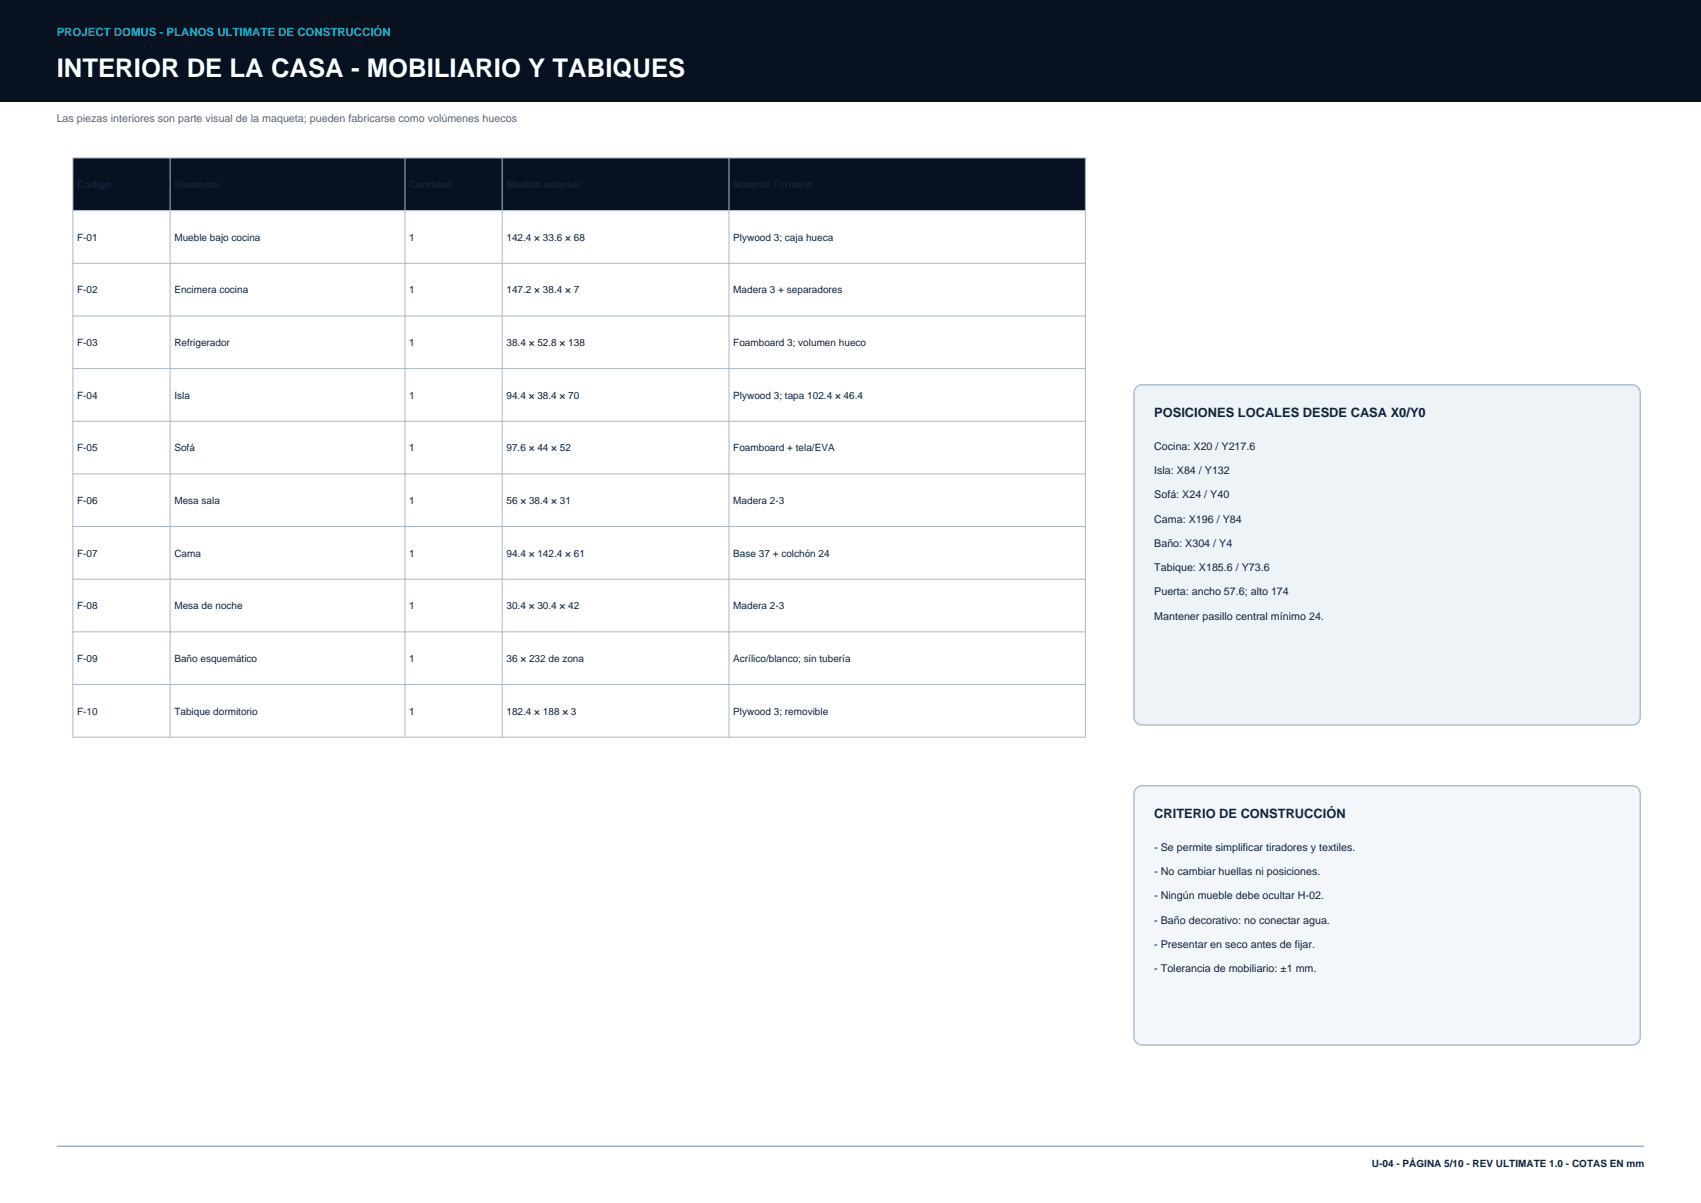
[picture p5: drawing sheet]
<svg xmlns="http://www.w3.org/2000/svg" width="420mm" height="297mm" viewBox="0 0 420 297" stroke-linecap="round" stroke-linejoin="round" font-family="sans-serif">
<defs><g id="words">
<text font-size="6.3" fill="#fff" x="14" y="19">INTERIOR DE LA CASA - MOBILIARIO Y TABIQUES</text>
<g font-size="3.2" fill="#10233f">
<text x="285" y="103">POSICIONES LOCALES DESDE CASA X0/Y0</text>
<text x="285" y="202">CRITERIO DE CONSTRUCCIÓN</text>
</g>
<text font-size="2.8" fill="#12b8d0" x="14" y="9">PROJECT DOMUS - PLANOS ULTIMATE DE CONSTRUCCIÓN</text>
<text font-size="2.6" fill="#52667a" x="14" y="30">Las piezas interiores son parte visual de la maqueta; pueden fabricarse como volúmenes huecos</text>
<g font-size="2.6" fill="#10233f">
<text x="285" y="111">Cocina: X20 / Y217.6</text>
<text x="285" y="117">Isla: X84 / Y132</text>
<text x="285" y="123">Sofá: X24 / Y40</text>
<text x="285" y="129">Cama: X196 / Y84</text>
<text x="285" y="135">Baño: X304 / Y4</text>
<text x="285" y="141">Tabique: X185.6 / Y73.6</text>
<text x="285" y="147">Puerta: ancho 57.6; alto 174</text>
<text x="285" y="153">Mantener pasillo central mínimo 24.</text>
<text x="285" y="210">- Se permite simplificar tiradores y textiles.</text>
<text x="285" y="216">- No cambiar huellas ni posiciones.</text>
<text x="285" y="222">- Ningún mueble debe ocultar H-02.</text>
<text x="285" y="228">- Baño decorativo: no conectar agua.</text>
<text x="285" y="234">- Presentar en seco antes de fijar.</text>
<text x="285" y="240">- Tolerancia de mobiliario: ±1 mm.</text>
</g>
<g font-size="2.5" fill="#10233f">
<text x="19.1" y="59.4">F-01</text>
<text x="43.1" y="59.4">Mueble bajo cocina</text>
<text x="101.1" y="59.4">1</text>
<text x="125.1" y="59.4">142.4 × 33.6 × 68</text>
<text x="181.1" y="59.4">Plywood 3; caja hueca</text>
<text x="19.1" y="72.4">F-02</text>
<text x="43.1" y="72.4">Encimera cocina</text>
<text x="101.1" y="72.4">1</text>
<text x="125.1" y="72.4">147.2 × 38.4 × 7</text>
<text x="181.1" y="72.4">Madera 3 + separadores</text>
<text x="19.1" y="85.4">F-03</text>
<text x="43.1" y="85.4">Refrigerador</text>
<text x="101.1" y="85.4">1</text>
<text x="125.1" y="85.4">38.4 × 52.8 × 138</text>
<text x="181.1" y="85.4">Foamboard 3; volumen hueco</text>
<text x="19.1" y="98.4">F-04</text>
<text x="43.1" y="98.4">Isla</text>
<text x="101.1" y="98.4">1</text>
<text x="125.1" y="98.4">94.4 × 38.4 × 70</text>
<text x="181.1" y="98.4">Plywood 3; tapa 102.4 × 46.4</text>
<text x="19.1" y="111.4">F-05</text>
<text x="43.1" y="111.4">Sofá</text>
<text x="101.1" y="111.4">1</text>
<text x="125.1" y="111.4">97.6 × 44 × 52</text>
<text x="181.1" y="111.4">Foamboard + tela/EVA</text>
<text x="19.1" y="124.4">F-06</text>
<text x="43.1" y="124.4">Mesa sala</text>
<text x="101.1" y="124.4">1</text>
<text x="125.1" y="124.4">56 × 38.4 × 31</text>
<text x="181.1" y="124.4">Madera 2-3</text>
<text x="19.1" y="137.4">F-07</text>
<text x="43.1" y="137.4">Cama</text>
<text x="101.1" y="137.4">1</text>
<text x="125.1" y="137.4">94.4 × 142.4 × 61</text>
<text x="181.1" y="137.4">Base 37 + colchón 24</text>
<text x="19.1" y="150.4">F-08</text>
<text x="43.1" y="150.4">Mesa de noche</text>
<text x="101.1" y="150.4">1</text>
<text x="125.1" y="150.4">30.4 × 30.4 × 42</text>
<text x="181.1" y="150.4">Madera 2-3</text>
<text x="19.1" y="163.4">F-09</text>
<text x="43.1" y="163.4">Baño esquemático</text>
<text x="101.1" y="163.4">1</text>
<text x="125.1" y="163.4">36 × 232 de zona</text>
<text x="181.1" y="163.4">Acrílico/blanco; sin tubería</text>
<text x="19.1" y="176.4">F-10</text>
<text x="43.1" y="176.4">Tabique dormitorio</text>
<text x="101.1" y="176.4">1</text>
<text x="125.1" y="176.4">182.4 × 188 × 3</text>
<text x="181.1" y="176.4">Plywood 3; removible</text>
<text x="338.8" y="288">U-04 - PÁGINA 5/10 - REV ULTIMATE 1.0 - COTAS EN mm</text>
</g>
</g></defs>
<path d="M0 0h420v25h-420z" fill-rule="evenodd" fill="#08111f"/>
<path d="M14 283h392" fill="none" stroke="#9db0c2" stroke-width=".35"/>
<path d="M18 39h250v13h-250z" fill-rule="evenodd" fill="#08111f"/>
<path d="M18 52h250v130h-250z" fill-rule="evenodd" fill="#fff"/>
<g fill="none" stroke="#a9b8c7" stroke-width=".25">
<path d="M18 39h250v143h-250zM42 39v143M100 39v143M124 39v143M180 39v143M18 52h250M18 65h250M18 78h250M18 91h250M18 104h250M18 117h250M18 130h250"/>
<path d="M18 143h250M18 156h250M18 169h250"/>
</g>
<path d="M280.6 95.6l.9-.5 .5-.1h121a2 2 0 0 1 2 2v80a2 2 0 0 1-2 2h-121a2 2 0 0 1-2-2v-80l.1-.5z" fill-rule="evenodd" fill="#eef3f7" stroke="#aebdca" stroke-width=".35"/>
<path d="M280.6 194.6l.9-.5 .5-.1h121a2 2 0 0 1 2 2v60a2 2 0 0 1-2 2h-121a2 2 0 0 1-2-2v-60l.1-.5z" fill-rule="evenodd" fill="#f3f7fb" stroke="#aebdca" stroke-width=".35"/>
<use href="#words"/>
</svg>
